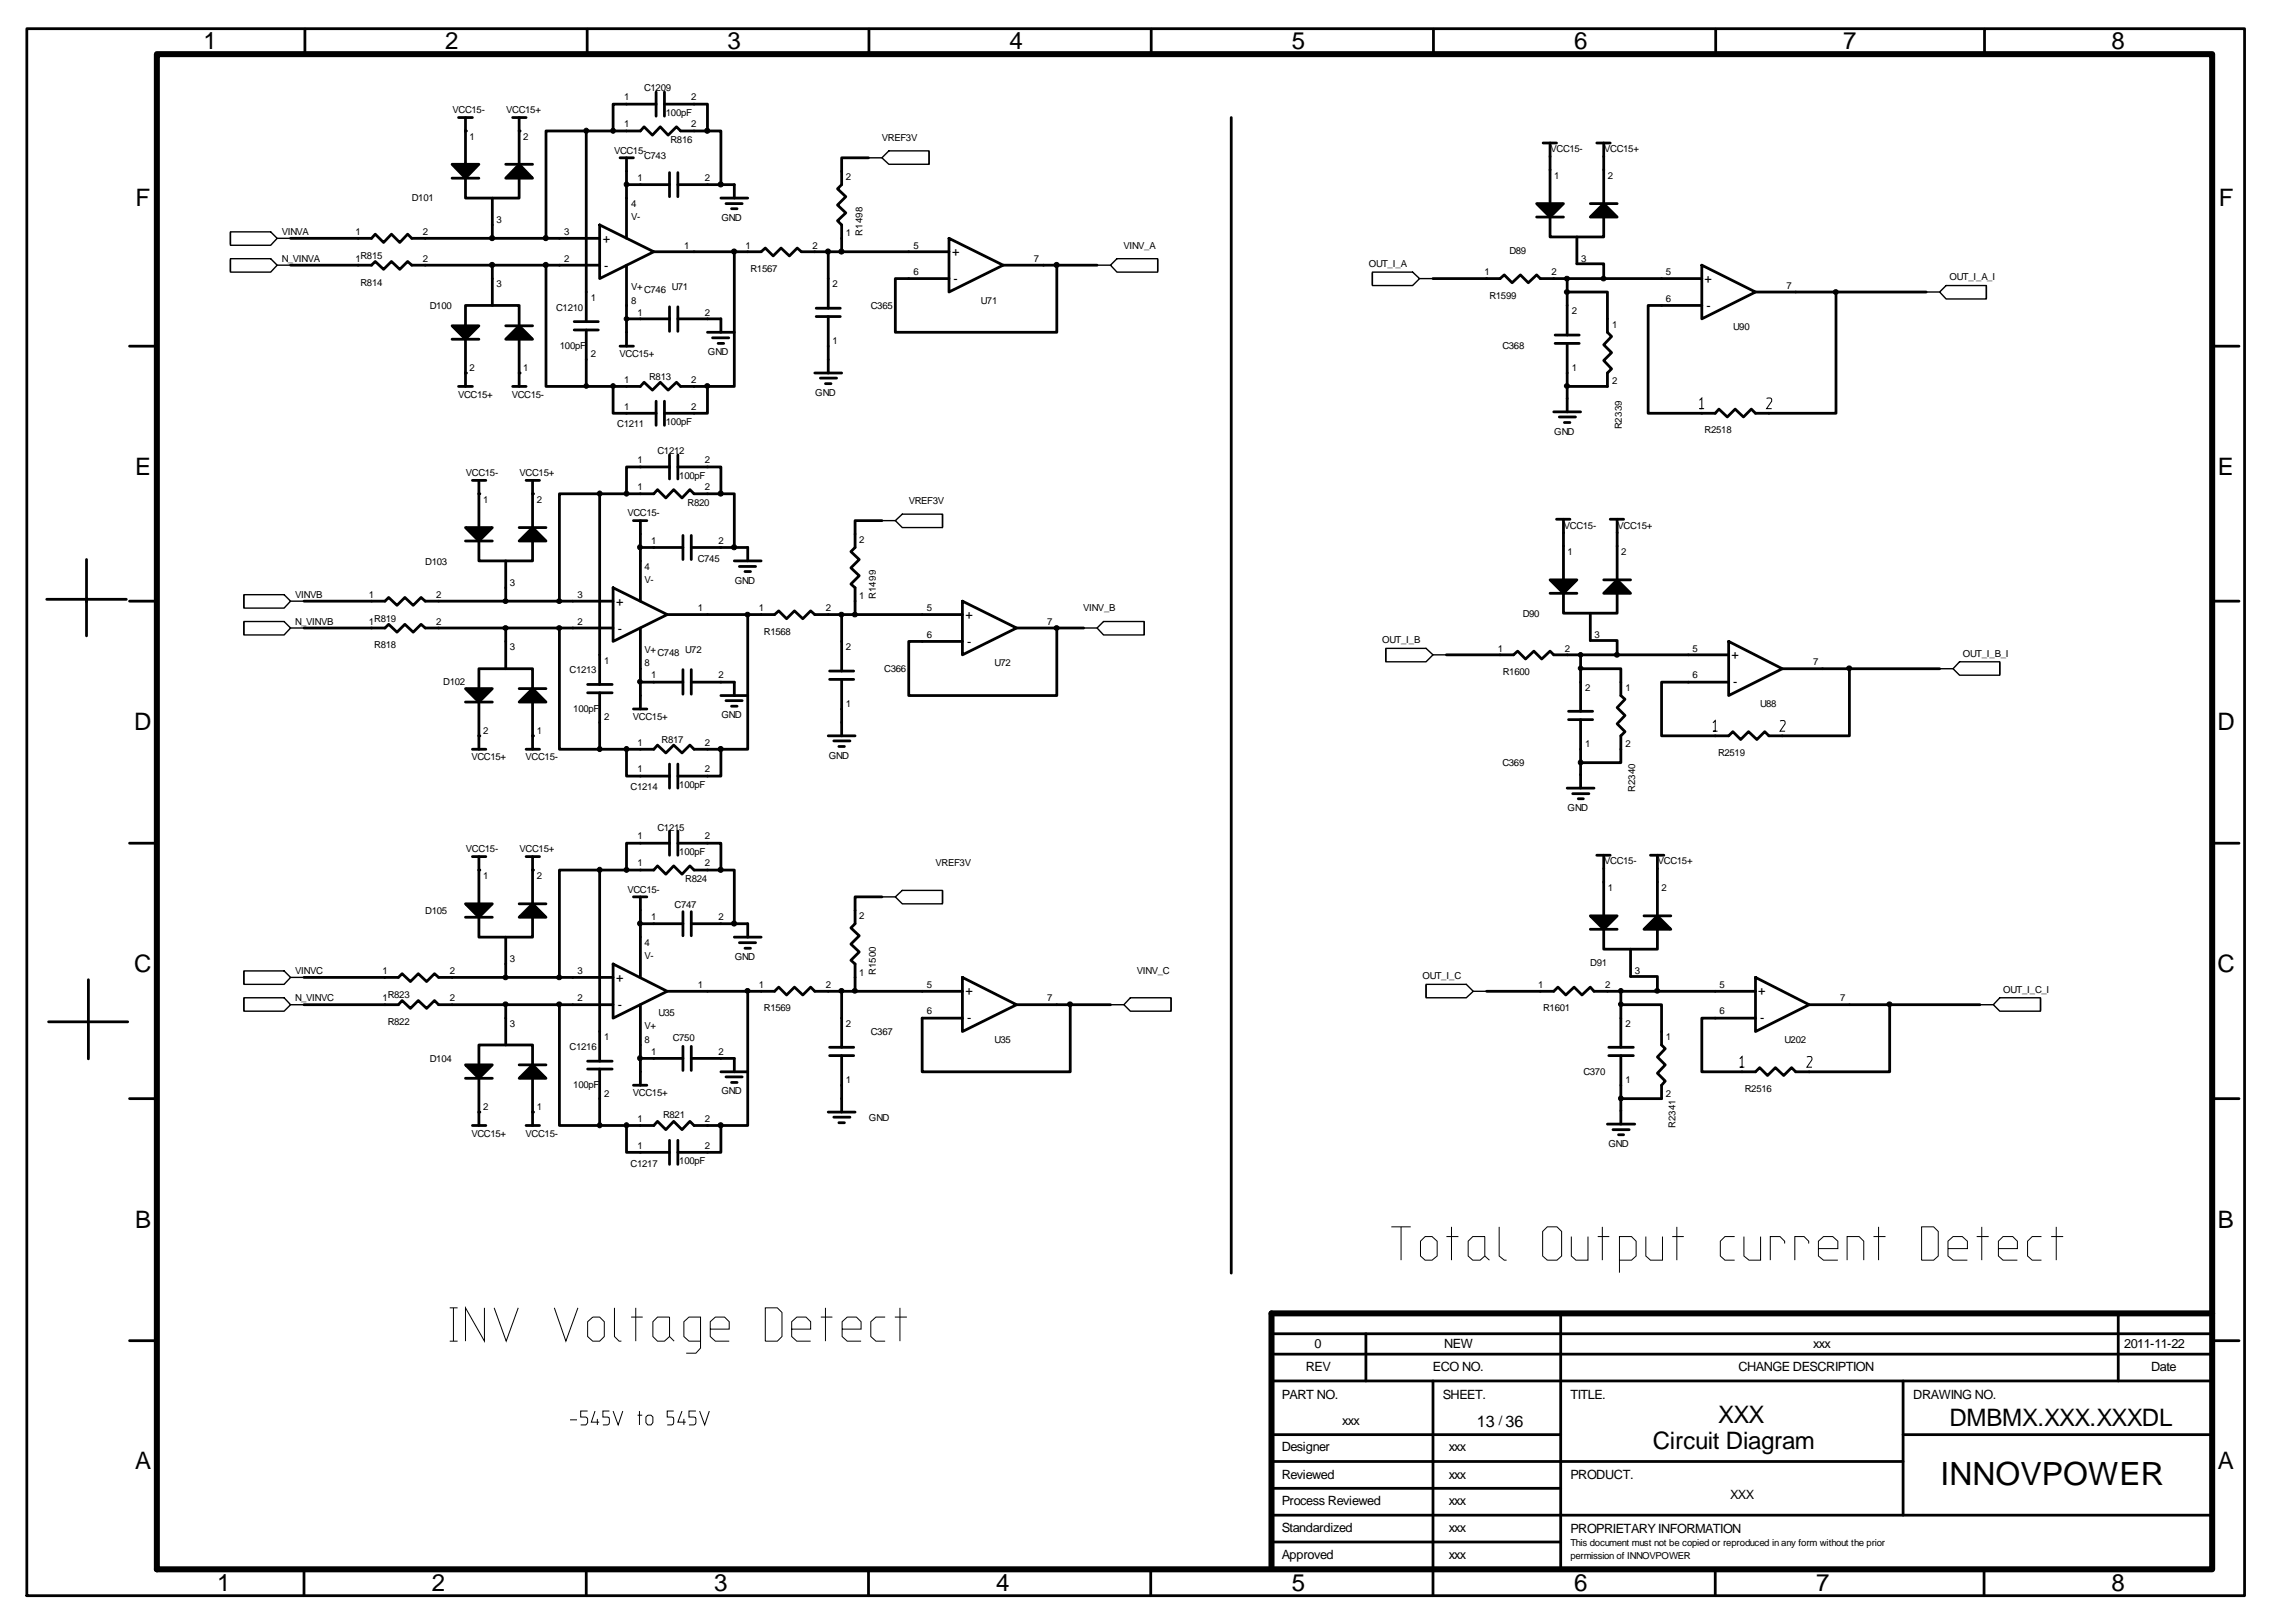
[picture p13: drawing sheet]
<svg xmlns="http://www.w3.org/2000/svg" width="420mm" height="297mm" viewBox="0 0 420 297" stroke-linecap="round" stroke-linejoin="round" font-family="sans-serif">
<defs><g id="words">
<text font-size="5.9" x="355.1" y="271.7">INNOVPOWER</text>
<g font-size="4.4">
<text x="37.3" y="8.9">1</text>
<text x="81.5" y="8.9">2</text>
<text x="133.1" y="8.9">3</text>
<text x="184.8" y="8.9">4</text>
<text x="236.4" y="8.9">5</text>
<text x="288" y="8.9">6</text>
<text x="337.2" y="8.9">7</text>
<text x="386.4" y="8.9">8</text>
<text x="24.8" y="37.7">F</text>
<text x="406" y="37.7">F</text>
<text x="24.7" y="86.9">E</text>
<text x="405.8" y="86.9">E</text>
<text x="24.6" y="133.6">D</text>
<text x="405.7" y="133.6">D</text>
<text x="24.6" y="177.9">C</text>
<text x="405.7" y="177.9">C</text>
<text x="24.7" y="224.6">B</text>
<text x="405.8" y="224.6">B</text>
<text x="314.4" y="260.3">XXX</text>
<text x="356.7" y="260.9">DMBMX.XXX.XXXDL</text>
<text x="24.7" y="268.8">A</text>
<text x="302.4" y="265.2">Circuit Diagram</text>
<text x="405.8" y="268.8">A</text>
<text x="39.7" y="291">1</text>
<text x="79" y="291">2</text>
<text x="130.7" y="291">3</text>
<text x="182.3" y="291">4</text>
<text x="236.4" y="291">5</text>
<text x="288.1" y="291">6</text>
<text x="332.3" y="291">7</text>
<text x="386.4" y="291">8</text>
</g>
<text font-size="2.9" x="270.3" y="261">13 36</text>
<g font-size="2.3">
<text x="110.3" y="44.5">+</text>
<text x="174.2" y="46.9">+</text>
<text x="110.6" y="49.4">-</text>
<text x="174.5" y="51.8">-</text>
<text x="311.9" y="51.8">+</text>
<text x="312.2" y="56.7">-</text>
<text x="112.8" y="110.8">+</text>
<text x="176.7" y="113.3">+</text>
<text x="113" y="115.7">-</text>
<text x="177" y="118.2">-</text>
<text x="316.8" y="120.7">+</text>
<text x="317.2" y="125.6">-</text>
<text x="112.8" y="179.7">+</text>
<text x="113" y="184.6">-</text>
<text x="176.7" y="182.1">+</text>
<text x="321.7" y="182.1">+</text>
<text x="177" y="187">-</text>
<text x="322.1" y="187">-</text>
<text x="238.9" y="250.8">REV</text>
<text x="240.5" y="246.5">0</text>
<text x="262.2" y="250.8">ECO NO.</text>
<text x="264.2" y="246.5">NEW</text>
<text x="318.1" y="250.8">CHANGE DESCRIPTION</text>
<text x="331.8" y="246.6">xxx</text>
<text x="388.7" y="246.5">2011-11-22</text>
<text x="393.6" y="250.8">Date</text>
<text x="234.5" y="255.9">PART NO.</text>
<text x="264" y="255.9">SHEET.</text>
<text x="287.4" y="255.9">TITLE.</text>
<text x="350.1" y="255.9">DRAWING NO.</text>
<text x="245.6" y="260.8">xxx</text>
<text x="274.2" y="260.8">/</text>
<text x="234.5" y="265.5">Designer</text>
<text x="265.1" y="265.5">xxx</text>
<text x="234.5" y="270.5">Reviewed</text>
<text x="234.5" y="275.4">Process Reviewed</text>
<text x="265.1" y="275.4">xxx</text>
<text x="265.1" y="270.5">xxx</text>
<text x="287.4" y="270.6">PRODUCT.</text>
<text x="316.6" y="274.3">XXX</text>
<text x="234.5" y="280.3">Standardized</text>
<text x="265.1" y="280.3">xxx</text>
<text x="287.4" y="280.4">PROPRIETARY INFORMATION</text>
<text x="234.5" y="285.2">Approved</text>
<text x="265.1" y="285.2">xxx</text>
</g>
<g font-size="1.8">
<text x="117.9" y="16.7">C1209</text>
<text x="82.8" y="20.7">VCC15-</text>
<text x="92.6" y="20.7">VCC15+</text>
<text x="114.2" y="18.4">1</text>
<text x="114.2" y="23.3">1</text>
<text x="121.8" y="21.2">100pF</text>
<text x="126.5" y="18.4">2</text>
<text x="126.5" y="23.3">2</text>
<text x="85.9" y="25.6">1</text>
<text x="95.8" y="25.6">2</text>
<text x="112.4" y="28.1">VCC15-</text>
<text x="117.9" y="29">C743</text>
<text x="122.7" y="26.2">R816</text>
<text x="161.4" y="25.7">VREF3V</text>
<text x="283.7" y="27.9">VCC15-</text>
<text x="293.5" y="27.9">VCC15+</text>
<text x="116.7" y="33.1">1</text>
<text x="128.9" y="33.1">2</text>
<text x="154.8" y="32.9">2</text>
<text x="284.4" y="32.7">1</text>
<text x="294.2" y="32.7">2</text>
<text x="75.4" y="36.8">D101</text>
<text x="90.8" y="40.8">3</text>
<text x="115.5" y="37.8">4</text>
<text x="115.5" y="40.3">V-</text>
<text x="132" y="40.4">GND</text>
<text x="51.6" y="42.9">VINVA</text>
<text x="51.6" y="47.9">N_VINVA</text>
<text x="65" y="47.9">1</text>
<text x="65" y="42.9">1</text>
<text x="66" y="47.3">R815</text>
<text x="77.4" y="47.9">2</text>
<text x="77.4" y="42.9">2</text>
<text x="103.2" y="42.9">3</text>
<text x="103.2" y="47.9">2</text>
<text x="125.2" y="45.5">1</text>
<text x="136.4" y="45.5">1</text>
<text x="148.7" y="45.5">2</text>
<text x="154.8" y="43.3">1</text>
<text x="157.8" y="43.1" transform="rotate(-90 157.8 43.1)">R1498</text>
<text x="167.1" y="45.5">5</text>
<text x="189.1" y="47.9">7</text>
<text x="205.6" y="45.5">VINV_A</text>
<text x="276.2" y="46.5">D89</text>
<text x="289.3" y="47.9">3</text>
<text x="66" y="52.2">R814</text>
<text x="90.8" y="52.6">3</text>
<text x="115.5" y="53.1">V+</text>
<text x="117.9" y="53.6">C746</text>
<text x="122.9" y="53.1">U71</text>
<text x="137.3" y="49.8">R1567</text>
<text x="152.3" y="52.6">2</text>
<text x="167.1" y="50.4">6</text>
<text x="250.4" y="48.9">OUT_I_A</text>
<text x="271.6" y="50.4">1</text>
<text x="283.9" y="50.4">2</text>
<text x="304.8" y="50.4">5</text>
<text x="326.9" y="52.8">7</text>
<text x="356.7" y="51.3">OUT_I_A_I</text>
<text x="78.7" y="56.6">D100</text>
<text x="101.8" y="56.8">C1210</text>
<text x="108.1" y="55">1</text>
<text x="115.5" y="55.5">8</text>
<text x="116.7" y="57.7">1</text>
<text x="128.9" y="57.7">2</text>
<text x="159.3" y="56.6">C365</text>
<text x="179.5" y="55.5">U71</text>
<text x="272.5" y="54.7">R1599</text>
<text x="287.6" y="57.5">2</text>
<text x="295" y="59.9">1</text>
<text x="304.8" y="55.3">6</text>
<text x="102.4" y="63.9">100pF</text>
<text x="108.1" y="65.4">2</text>
<text x="113.4" y="65.4">VCC15+</text>
<text x="129.5" y="65">GND</text>
<text x="152.3" y="62.9">1</text>
<text x="274.9" y="63.9">C368</text>
<text x="317.2" y="60.5">U90</text>
<text x="85.9" y="67.8">2</text>
<text x="95.8" y="67.8">1</text>
<text x="114.2" y="70">1</text>
<text x="118.8" y="69.5">R813</text>
<text x="126.5" y="70">2</text>
<text x="287.6" y="67.8">1</text>
<text x="295" y="70.3">2</text>
<text x="83.8" y="72.7">VCC15+</text>
<text x="93.6" y="72.7">VCC15-</text>
<text x="114.2" y="74.9">1</text>
<text x="121.8" y="77.7">100pF</text>
<text x="126.5" y="74.9">2</text>
<text x="149.2" y="72.4">GND</text>
<text x="112.9" y="78.1">C1211</text>
<text x="120.3" y="83.1">C1212</text>
<text x="284.4" y="79.5">GND</text>
<text x="296.8" y="78.6" transform="rotate(-90 296.8 78.6)">R2339</text>
<text x="311.9" y="79.2">R2518</text>
<text x="85.3" y="87.1">VCC15-</text>
<text x="95.1" y="87.1">VCC15+</text>
<text x="116.7" y="89.7">1</text>
<text x="116.7" y="84.8">1</text>
<text x="124.3" y="87.5">100pF</text>
<text x="128.9" y="89.7">2</text>
<text x="128.9" y="84.8">2</text>
<text x="88.4" y="91.9">1</text>
<text x="98.2" y="91.9">2</text>
<text x="114.8" y="94.5">VCC15-</text>
<text x="125.8" y="92.6">R820</text>
<text x="166.3" y="92.1">VREF3V</text>
<text x="119.1" y="99.5">1</text>
<text x="131.5" y="99.5">2</text>
<text x="157.2" y="99.3">2</text>
<text x="286.2" y="96.7">VCC15-</text>
<text x="286.9" y="101.5">1</text>
<text x="296" y="96.7">VCC15+</text>
<text x="296.7" y="101.5">2</text>
<text x="77.8" y="103.3">D103</text>
<text x="93.3" y="107.2">3</text>
<text x="117.9" y="104.2">4</text>
<text x="117.9" y="106.7">V-</text>
<text x="127.7" y="102.8">C745</text>
<text x="134.4" y="106.8">GND</text>
<text x="54" y="109.4">VINVB</text>
<text x="67.5" y="109.4">1</text>
<text x="68.5" y="113.7">R819</text>
<text x="79.8" y="109.4">2</text>
<text x="105.7" y="109.4">3</text>
<text x="127.7" y="111.8">1</text>
<text x="138.9" y="111.8">1</text>
<text x="151.1" y="111.8">2</text>
<text x="157.2" y="109.6">1</text>
<text x="160.3" y="109.6" transform="rotate(-90 160.3 109.6)">R1499</text>
<text x="169.6" y="111.8">5</text>
<text x="198.2" y="111.8">VINV_B</text>
<text x="278.6" y="112.9">D90</text>
<text x="54" y="114.3">N_VINVB</text>
<text x="67.5" y="114.3">1</text>
<text x="68.5" y="118.6">R818</text>
<text x="79.8" y="114.3">2</text>
<text x="93.3" y="119">3</text>
<text x="105.7" y="114.3">2</text>
<text x="117.9" y="119.5">V+</text>
<text x="120.3" y="120">C748</text>
<text x="125.4" y="119.5">U72</text>
<text x="139.8" y="116.2">R1568</text>
<text x="154.8" y="119">2</text>
<text x="169.6" y="116.8">6</text>
<text x="191.6" y="114.3">7</text>
<text x="252.9" y="117.7">OUT_I_B</text>
<text x="274.1" y="119.2">1</text>
<text x="286.3" y="119.2">2</text>
<text x="291.8" y="116.8">3</text>
<text x="309.7" y="119.2">5</text>
<text x="81.1" y="125.4">D102</text>
<text x="104.2" y="123.2">C1213</text>
<text x="110.6" y="121.4">1</text>
<text x="117.9" y="121.9">8</text>
<text x="119.1" y="124.1">1</text>
<text x="131.5" y="124.1">2</text>
<text x="161.8" y="122.9">C366</text>
<text x="182" y="121.9">U72</text>
<text x="275" y="123.5">R1600</text>
<text x="309.7" y="124.1">6</text>
<text x="331.8" y="121.7">7</text>
<text x="359.2" y="120.1">OUT_I_B_I</text>
<text x="104.9" y="130.3">100pF</text>
<text x="110.6" y="131.7">2</text>
<text x="115.8" y="131.7">VCC15+</text>
<text x="132" y="131.4">GND</text>
<text x="154.8" y="129.3">1</text>
<text x="290.1" y="126.4">2</text>
<text x="297.4" y="126.4">1</text>
<text x="322.1" y="129.3">U88</text>
<text x="88.4" y="134.2">2</text>
<text x="98.2" y="134.2">1</text>
<text x="116.7" y="136.4">1</text>
<text x="121.1" y="136">R817</text>
<text x="128.9" y="136.4">2</text>
<text x="290.1" y="136.7">1</text>
<text x="297.4" y="136.7">2</text>
<text x="86.3" y="139.1">VCC15+</text>
<text x="96.2" y="139.1">VCC15-</text>
<text x="116.7" y="141.3">1</text>
<text x="128.9" y="141.3">2</text>
<text x="151.6" y="138.8">GND</text>
<text x="274.9" y="140.1">C369</text>
<text x="314.4" y="138.3">R2519</text>
<text x="115.4" y="144.5">C1214</text>
<text x="124.3" y="144.1">100pF</text>
<text x="286.9" y="148.3">GND</text>
<text x="299.2" y="144.9" transform="rotate(-90 299.2 144.9)">R2340</text>
<text x="85.3" y="156">VCC15-</text>
<text x="95.1" y="156">VCC15+</text>
<text x="116.7" y="153.6">1</text>
<text x="120.3" y="152">C1215</text>
<text x="128.9" y="153.6">2</text>
<text x="88.4" y="160.8">1</text>
<text x="98.2" y="160.8">2</text>
<text x="116.7" y="158.5">1</text>
<text x="124.3" y="156.4">100pF</text>
<text x="125.4" y="161.4">R824</text>
<text x="128.9" y="158.5">2</text>
<text x="171.2" y="158.5">VREF3V</text>
<text x="293.5" y="158.2">VCC15-</text>
<text x="303.4" y="158.2">VCC15+</text>
<text x="77.8" y="167.2">D105</text>
<text x="114.8" y="163.3">VCC15-</text>
<text x="123.4" y="166.1">C747</text>
<text x="294.2" y="163">1</text>
<text x="304" y="163">2</text>
<text x="117.9" y="173.1">4</text>
<text x="119.1" y="168.4">1</text>
<text x="131.5" y="168.4">2</text>
<text x="157.2" y="168.1">2</text>
<text x="54" y="178.2">VINVC</text>
<text x="70" y="178.2">1</text>
<text x="82.3" y="178.2">2</text>
<text x="93.3" y="176">3</text>
<text x="105.7" y="178.2">3</text>
<text x="117.9" y="175.5">V-</text>
<text x="134.4" y="175.7">GND</text>
<text x="157.2" y="178.5">1</text>
<text x="160.3" y="178.4" transform="rotate(-90 160.3 178.4)">R1500</text>
<text x="208" y="178.2">VINV_C</text>
<text x="260.3" y="179.2">OUT_I_C</text>
<text x="291" y="176.8">D91</text>
<text x="299.1" y="178.2">3</text>
<text x="54" y="183.1">N_VINVC</text>
<text x="70" y="183.1">1</text>
<text x="70.9" y="182.5">R823</text>
<text x="82.3" y="183.1">2</text>
<text x="105.7" y="183.1">2</text>
<text x="120.5" y="185.8">U35</text>
<text x="127.7" y="180.7">1</text>
<text x="138.9" y="180.7">1</text>
<text x="139.8" y="185">R1569</text>
<text x="151.1" y="180.7">2</text>
<text x="169.6" y="185.6">6</text>
<text x="169.6" y="180.7">5</text>
<text x="191.6" y="183.1">7</text>
<text x="281.4" y="180.7">1</text>
<text x="282.4" y="185">R1601</text>
<text x="293.7" y="180.7">2</text>
<text x="314.6" y="180.7">5</text>
<text x="314.6" y="185.6">6</text>
<text x="336.7" y="183.1">7</text>
<text x="366.5" y="181.6">OUT_I_C_I</text>
<text x="70.9" y="187.5">R822</text>
<text x="93.3" y="187.9">3</text>
<text x="110.6" y="190.3">1</text>
<text x="117.9" y="190.8">8</text>
<text x="117.9" y="188.3">V+</text>
<text x="123.1" y="190.5">C750</text>
<text x="154.8" y="187.9">2</text>
<text x="159.3" y="189.3">C367</text>
<text x="182" y="190.8">U35</text>
<text x="297.4" y="187.9">2</text>
<text x="304.8" y="190.3">1</text>
<text x="326.6" y="190.8">U202</text>
<text x="78.7" y="194.2">D104</text>
<text x="104.2" y="192.1">C1216</text>
<text x="119.1" y="193">1</text>
<text x="131.5" y="193">2</text>
<text x="289.7" y="196.7">C370</text>
<text x="88.4" y="203.1">2</text>
<text x="98.2" y="203.1">1</text>
<text x="104.9" y="199.1">100pF</text>
<text x="110.6" y="200.7">2</text>
<text x="115.8" y="200.6">VCC15+</text>
<text x="132" y="200.2">GND</text>
<text x="154.8" y="198.2">1</text>
<text x="297.4" y="198.2">1</text>
<text x="304.8" y="200.7">2</text>
<text x="319.3" y="199.7">R2516</text>
<text x="86.3" y="207.9">VCC15+</text>
<text x="96.2" y="207.9">VCC15-</text>
<text x="116.7" y="205.2">1</text>
<text x="121.3" y="204.6">R821</text>
<text x="128.9" y="205.2">2</text>
<text x="159" y="205.1">GND</text>
<text x="294.3" y="209.8">GND</text>
<text x="306.6" y="206.4" transform="rotate(-90 306.6 206.4)">R2341</text>
<text x="115.4" y="213.4">C1217</text>
<text x="116.7" y="210.1">1</text>
<text x="124.3" y="212.9">100pF</text>
<text x="128.9" y="210.1">2</text>
<text x="287.4" y="282.8">This document must not be copied or reproduced in any form without the prior</text>
<text x="287.4" y="285.2">permission of INNOVPOWER</text>
</g>
</g></defs>
<g fill="none" stroke="#000" stroke-width=".51">
<path d="M4.9 5.2h405.8v286.7h-405.8zM55.8 5.3v4.4M107.4 5.3v4.4M120.1 19h-7.9v5M120.1 16.8v4.5M121.6 19h7.9v5M121.6 16.8v4.5M159 5.3v4.4M210.7 5.3v4.4M262.3 5.3v4.4M313.9 5.3v4.4M363.1 5.3v4.4"/>
<path d="M82.7 32.6h4.9M83.9 21.5h2.5M85.2 32.6v3.6h9.8v-3.6M85.2 21.5v8.6M90.1 36.2v7.4M92.5 30.1h5M93.8 21.5h2.5M95 21.5v8.6M107.3 24v34.8M113.5 28.9h2.4M114.6 28.9v14.7M114.6 33.8h7.9"/>
<path d="M122.5 31.6v4.4M124 33.8h10.4v2.4M124 31.6v4.4M131.9 33.8v-9.8h-7.4l-.7-.8-1.5 1.5-1.5-1.5-1.4 1.5-1.5-1.5-.7 .8h-17.3v19.6M131.9 36.2h4.9M132.8 37.3h3M133.9 38.2h1M158.9 28.9h-4.9v4.9l-.8 .7 1.6 1.5-1.6 1.5 1.6 1.4-1.6 1.5 .8 .7v5M225.3 21.5v211.4M281.2 39.7h4.9M282.4 26.2h2.4M283.6 39.7v3.6h9.9v-3.6"/>
<path d="M283.6 26.2v11.1M291 37.3h4.9M292.2 26.2h2.4M293.5 26.2v11.1M53.2 48.5h14.8l.7-.7 1.5 1.5 1.4-1.5 1.6 1.5 1.4-1.5 .8 .7h34.3M53.2 43.6h14.8l.7-.8 1.5 1.6 1.4-1.6 1.6 1.6 1.4-1.6 .8 .8h34.3M85.2 59.6v-3.7h9.8v3.7M90.1 48.5v7.4M92.5 59.6h5M105.1 58.8h4.4M109.7 41.1l9.9 5-9.9 4.9zM114.6 58.3h7.9"/>
<path d="M114.6 48.5v14.8M119.6 46.1h19.7l.7-.7 1.5 1.4 1.4-1.4 1.5 1.4 1.5-1.4 .7 .7h5v10.3M122.5 56.1v4.5M124 58.3h7.9v2.5M124 56.1v4.5M134.4 46.1v24.6h-9.9l-.7-.8-1.5 1.5-1.5-1.5-1.4 1.5-1.5-1.5-.7 .8h-17.3v-22.2M149.4 57.9h4.4M149.4 56.4h4.4M151.6 46.1h22.1M151.6 57.9v10.3M173.7 43.6l9.9 4.9-9.9 4.9zM183.6 48.5h17.1"/>
<path d="M193.4 48.5v12.3h-29.6v-9.8h9.9M262.2 51h12.3l.8-.7 1.4 1.4 1.5-1.4 1.5 1.4 1.5-1.4 .7 .7h29.5M286.8 53.4h7.3v7.4l.8 .8-1.4 1.5 1.4 1.4-1.4 1.5 1.4 1.5-.8 .7v2.5h-7.3M286.8 51v10.3M288.5 43.3v5h5v2.7M311.4 48.5l9.8 4.9-9.8 4.9zM321.2 53.4h31.3M336 53.4v22.2h-14.8l-.7-.8-1.5 1.5-1.5-1.5-1.4 1.5-1.6-1.5-.6 .8h-12.3v-19.7h9.8M23.7 63.3h4.9M82.7 62.1h4.9M83.9 70.7h2.5M85.2 62.1v8.6"/>
<path d="M93.8 70.7h2.5M95 62.1v8.6M105.1 60.4h4.4M107.3 60.4v10.3M112.2 70.7v4.9h7.9M113.5 63.3h2.4M120.1 73.4v4.4M121.6 73.4v4.4M129.5 70.7v4.9h-7.9M129.5 60.8h4.9M130.4 61.8h2.9M131.4 62.8h1"/>
<path d="M149.1 68.2h4.9M150.1 69.2h3M151 70.2h1.1M284.3 75.4h4.9M284.6 62.8h4.4M284.6 61.3h4.4M285.3 76.3h3M286.3 77.3h1M286.8 62.8v12.6M404.8 63.3h4.9M85.2 99h4.9M86.4 87.9h2.5"/>
<path d="M87.6 99v3.6h9.9v-3.6M87.6 87.9v8.6M95 96.5h4.9M96.3 87.9h2.4M97.5 87.9v8.6M109.7 90.3v34.9M115.9 95.2h2.5M117.2 95.2v14.8M122.5 85.4h-7.9v4.9M122.5 83.2v4.4M124 85.4h7.9v4.9M124 83.2v4.4"/>
<path d="M125 98v4.4M126.5 98v4.4M161.4 95.2h-4.9v5l-.8 .7 1.5 1.5-1.5 1.5 1.5 1.4-1.5 1.5 .8 .7v4.9M284.8 95h2.5M286.1 95v11.1M294.6 95h2.5M295.9 95v11.1M8.6 109.6h14.5M15.8 102.4v13.9M23.7 110h4.9M55.6 114.9h14.8l.7-.7 1.5 1.5 1.5-1.5 1.5 1.5 1.4-1.5 .8 .7h34.4M55.6 110h14.8l.7-.7 1.5 1.4 1.5-1.4 1.5 1.4 1.4-1.4 .8 .7h34.4"/>
<path d="M92.5 102.6v7.4M92.5 114.9v7.4M112.2 107.5l9.9 4.9-9.9 4.9zM117.2 114.9v14.8M117.2 100.2h7.8M122.1 112.4h19.6l.8-.6 1.4 1.4 1.5-1.4 1.5 1.4 1.4-1.4 .8 .6h4.9v10.4M126.5 100.2h10.3v2.4M134.4 100.2v-9.9h-7.4l-.8-.7-1.4 1.5-1.5-1.5-1.5 1.5-1.5-1.5-.7 .7h-17.2v19.7M134.4 102.6h4.9M135.3 103.6h3M136.3 104.6h1M136.8 112.4v24.7h-9.8l-.8-.8-1.4 1.5-1.5-1.5-1.5 1.5-1.5-1.5-.7 .8h-17.2v-22.2"/>
<path d="M154 112.4h22.1M176.1 110l9.9 4.9-9.9 4.9zM186 114.9h12.3M193.4 114.9v12.4h-27.1v-10h9.8M264.7 119.8h12.2l.8-.7 1.4 1.5 1.6-1.5 1.4 1.5 1.5-1.5 .7 .7h32M283.6 108.5h4.9M286.1 108.5v3.7h9.8v-3.7M289.2 119.8v10.3M291 112.2v5h4.9v2.6M293.5 106.1h4.9M316.3 117.3l9.8 5-9.8 5zM404.8 110h4.9"/>
<path d="M85.2 128.4h4.9M86.4 137.1h2.5M87.6 126v-3.7h9.9v3.7M87.6 128.4v8.7M95 126h4.9M96.3 137.1h2.4M97.5 128.4v8.7M107.5 125.2h4.5M107.5 126.7h4.5M109.7 126.7v10.4M114.6 137.1v4.9h7.9M115.9 129.7h2.5"/>
<path d="M117.2 124.8h7.8M122.5 139.8v4.4M124 139.8v4.4M125 122.5v4.5M126.5 124.8h7.9v2.5M126.5 122.5v4.5M131.9 137.1v4.9h-7.9M131.9 127.3h4.9M132.8 128.2h3M133.9 129.2h1M151.6 134.6h4.9M151.8 124.3h4.4"/>
<path d="M151.8 122.8h4.4M152.6 135.6h2.9M153.5 136.6h1M154 124.3v10.3M287 131.7h4.4M287 130.1h4.4M289.2 122.3h7.4v5l.7 .6-1.4 1.6 1.4 1.4-1.4 1.5 1.4 1.5-.7 .7v4.9h-7.4M289.2 131.7v12.5M326.1 122.3h28.8M338.4 122.3v12.3h-14.7l-.8-.7-1.4 1.4-1.5-1.4-1.5 1.4-1.4-1.4-.8 .7h-12.3v-9.8h12.3M23.7 154.3h4.9M86.4 156.7h2.5"/>
<path d="M87.6 156.7v8.7M96.3 156.7h2.4M97.5 156.7v8.7M109.7 159.2v34.9M122.5 154.3h-7.9v4.9M122.5 152.1v4.4M124 154.3h7.9v4.9M124 152.1v4.4M286.8 144.2h4.9M287.8 145.2h2.9M288.8 146.1h.9M292.2 156.5h2.4"/>
<path d="M293.5 156.5v11.1M302 156.5h2.5M303.3 156.5v11.1M404.8 154.3h4.9M16.2 179.2v14.5M55.6 178.8h17.3l.7-.7 1.5 1.5 1.4-1.5 1.6 1.5 1.4-1.5 .8 .7h31.9M85.2 167.8h4.9M87.6 167.8v3.6h9.9v-3.6M92.5 171.4v7.4M95 165.4h4.9M112.2 176.4l9.9 5-9.9 4.9zM115.9 164.1h2.5"/>
<path d="M117.2 164.1v14.7M117.2 169h7.8M125 166.8v4.4M126.5 169h10.3v2.4M126.5 166.8v4.4M134.4 169v-9.8h-7.4l-.8-.8-1.4 1.5-1.5-1.5-1.5 1.5-1.5-1.5-.7 .8h-17.2v19.6M134.4 171.4h4.9M135.3 172.5h3M136.3 173.5h1M161.4 164.1h-4.9v4.9l-.8 .8 1.5 1.4-1.5 1.5 1.5 1.5-1.5 1.5 .8 .7v5M176.1 178.8l9.9 5-9.9 4.9zM291 170h4.9"/>
<path d="M293.5 170v3.7h9.8v-3.7M298.4 173.7v4.9h4.9v2.8M300.8 167.6h4.9M321.2 178.8l9.8 5-9.8 4.9zM8.9 186.9h14.5M55.6 183.8h17.3l.7-.8 1.5 1.5 1.4-1.5 1.6 1.5 1.4-1.5 .8 .8h31.9M85.2 197.3h4.9M87.6 194.8v-3.6h9.9v3.6M87.6 197.3v8.6M92.5 183.8v7.4M95 194.8h4.9M97.5 197.3v8.6"/>
<path d="M107.5 194.1h4.5M107.5 195.6h4.5M109.7 195.6v10.3M115.9 198.5h2.5M117.2 183.8v14.7M117.2 193.6h7.8M122.1 181.4h19.6l.8-.8 1.4 1.4 1.5-1.4 1.5 1.4 1.4-1.4 .8 .8h4.9v10.2M125 191.4v4.4M126.5 193.6h7.9v2.5M126.5 191.4v4.4M131.9 196.1h4.9M132.8 197h3"/>
<path d="M133.9 198h1M136.8 181.4v24.5h-9.8l-.8-.8-1.4 1.6-1.5-1.6-1.5 1.6-1.5-1.6-.7 .8h-17.2v-22.1M151.8 193.1h4.4M151.8 191.6h4.4M154 181.4h22.1M154 193.1v10.4M186 183.8h17.2M195.8 183.8v12.3h-27.1v-9.8h7.4M272 181.4h12.3l.8-.8 1.4 1.4 1.5-1.4 1.5 1.4 1.5-1.4 .7 .8h29.5M294.4 193.1h4.5M294.4 191.6h4.5M296.6 183.8h7.4v7.4l.7 .7-1.4 1.5 1.4 1.4-1.4 1.5 1.4 1.5-.7 .7v2.5h-7.4"/>
<path d="M296.6 181.4v10.2M296.6 193.1v12.6M331 183.8h31.3M345.8 183.8v12.3h-17.2l-.8-.8-1.4 1.5-1.5-1.5-1.5 1.5-1.4-1.5-.8 .8h-9.8v-9.8h9.8M23.7 201h4.9M86.4 205.9h2.5M96.3 205.9h2.4M114.6 205.9v4.9h7.9M122.5 208.6v4.4M124 208.6v4.4M131.9 205.9v4.9h-7.9M151.6 203.5h4.9"/>
<path d="M152.6 204.4h2.9M153.5 205.4h1M294.1 205.7h5M295.1 206.7h3M296.2 207.6h.9M404.8 201h4.9M23.7 245.3h4.9M232.7 252.6h172.1M232.7 247.7h172.1M232.7 244h172.1M249.9 244v8.6M262.2 252.6v39.3"/>
<path d="M285.6 240.3v46.7M348.2 252.6v24.6M387.6 240.3v12.3M404.8 245.3h4.9M232.7 277.2h172.1M232.7 262.5h52.9M232.7 267.4h115.5M232.7 272.3h52.9M348.2 262.5h56.6M55.6 287v4.9M107.3 287v4.9M158.9 287v4.9"/>
<path d="M210.6 287v4.9M232.7 282.1h52.9M313.9 287v4.9M363.1 287v4.9"/>
</g>
<g fill="#000" stroke="#000" stroke-width=".18">
<circle cx="107.3" cy="23.9" r=".45"/>
<circle cx="112.2" cy="23.9" r=".45"/>
<circle cx="114.6" cy="33.7" r=".45"/>
<circle cx="129.4" cy="23.9" r=".47"/>
<circle cx="131.9" cy="33.7" r=".47"/>
<circle cx="90" cy="43.6" r=".47"/>
<circle cx="90" cy="48.5" r=".47"/>
<circle cx="99.9" cy="43.6" r=".47"/>
<circle cx="99.9" cy="48.5" r=".47"/>
<circle cx="114.6" cy="58.3" r=".42"/>
<circle cx="134.3" cy="46" r=".47"/>
<circle cx="151.5" cy="46" r=".47"/>
<circle cx="154" cy="46" r=".47"/>
<circle cx="193.3" cy="48.5" r=".47"/>
<circle cx="286.7" cy="51" r=".45"/>
<circle cx="286.7" cy="53.4" r=".45"/>
<circle cx="293.4" cy="51" r=".45"/>
<circle cx="335.9" cy="53.4" r=".45"/>
<circle cx="107.3" cy="70.6" r=".42"/>
<circle cx="112.2" cy="70.6" r=".42"/>
<circle cx="129.4" cy="70.6" r=".45"/>
<circle cx="286.7" cy="70.6" r=".45"/>
<circle cx="109.7" cy="90.3" r=".45"/>
<circle cx="114.6" cy="90.3" r=".45"/>
<circle cx="131.9" cy="90.3" r=".47"/>
<circle cx="92.5" cy="114.9" r=".45"/>
<circle cx="92.5" cy="110" r=".45"/>
<circle cx="102.3" cy="110" r=".45"/>
<circle cx="102.3" cy="114.9" r=".45"/>
<circle cx="117.1" cy="100.1" r=".45"/>
<circle cx="134.3" cy="100.1" r=".47"/>
<circle cx="136.8" cy="112.4" r=".45"/>
<circle cx="154" cy="112.4" r=".45"/>
<circle cx="156.4" cy="112.4" r=".45"/>
<circle cx="193.4" cy="114.9" r=".45"/>
<circle cx="289.2" cy="119.8" r=".42"/>
<circle cx="295.9" cy="119.8" r=".45"/>
<circle cx="109.7" cy="137" r=".45"/>
<circle cx="114.6" cy="137" r=".45"/>
<circle cx="117.1" cy="124.7" r=".42"/>
<circle cx="131.9" cy="137" r=".47"/>
<circle cx="289.2" cy="139.5" r=".45"/>
<circle cx="289.2" cy="122.3" r=".42"/>
<circle cx="338.4" cy="122.3" r=".45"/>
<circle cx="109.7" cy="159.1" r=".45"/>
<circle cx="114.6" cy="159.1" r=".45"/>
<circle cx="131.9" cy="159.1" r=".47"/>
<circle cx="92.5" cy="178.8" r=".45"/>
<circle cx="102.3" cy="178.8" r=".45"/>
<circle cx="117.1" cy="169" r=".45"/>
<circle cx="134.3" cy="169" r=".47"/>
<circle cx="92.5" cy="183.7" r=".45"/>
<circle cx="102.3" cy="183.7" r=".45"/>
<circle cx="117.1" cy="193.6" r=".45"/>
<circle cx="136.8" cy="181.3" r=".45"/>
<circle cx="154" cy="181.3" r=".45"/>
<circle cx="156.4" cy="181.3" r=".45"/>
<circle cx="195.8" cy="183.7" r=".45"/>
<circle cx="296.6" cy="181.3" r=".42"/>
<circle cx="296.6" cy="183.7" r=".42"/>
<circle cx="303.3" cy="181.3" r=".45"/>
<circle cx="345.8" cy="183.7" r=".45"/>
<circle cx="109.7" cy="205.9" r=".45"/>
<circle cx="114.6" cy="205.9" r=".45"/>
<circle cx="131.9" cy="205.9" r=".47"/>
<circle cx="296.6" cy="201" r=".45"/>
</g>
<g fill="#000">
<circle cx="85.2" cy="24" r=".25"/>
<circle cx="95" cy="24" r=".25"/>
<circle cx="85.2" cy="68.2" r=".25"/>
<circle cx="95" cy="68.2" r=".25"/>
<circle cx="87.6" cy="90.3" r=".25"/>
<circle cx="97.5" cy="90.3" r=".25"/>
<circle cx="87.6" cy="134.6" r=".25"/>
<circle cx="97.5" cy="134.6" r=".25"/>
<circle cx="87.6" cy="159.2" r=".25"/>
<circle cx="97.5" cy="159.2" r=".25"/>
<circle cx="87.6" cy="203.5" r=".25"/>
<circle cx="97.5" cy="203.5" r=".25"/>
</g>
<g fill="none" stroke="#000" stroke-width=".25">
<path d="M158.9 28.9h2.5M162.6 27.6h7.4v2.5h-7.4l-1.2-1.2zM170 27.8v2.2M42.2 42.4h7.3l1.2 1.2-1.2 1.3h-7.3zM42.2 47.3h7.3l1.2 1.2-1.2 1.3h-7.3zM42.2 42.5v2.2M42.2 47.5v2.1M50.7 48.5h2.5M50.7 43.6h2.5M200.7 48.5h2.5M204.4 47.3h7.4v2.5h-7.4l-1.2-1.3zM211.8 47.5v2.1"/>
<path d="M251.1 49.8h7.4l1.3 1.2-1.3 1.2h-7.4zM251.1 50v2.1M259.8 51h2.4M352.5 53.4h2.4M356.1 52.2h7.4v2.5h-7.4l-1.2-1.3zM363.5 52.4v2.1M161.4 95.2h2.4M163.8 95.2l1.3-1.1h7.4v2.4h-7.4zM172.5 94.1v2.3M44.6 108.8h7.4l1.2 1.2-1.2 1.3h-7.4zM44.6 113.7h7.4l1.2 1.2-1.2 1.3h-7.4zM44.6 109v2.1"/>
<path d="M44.6 113.9v2.1M53.2 114.9h2.4M53.2 110h2.4M198.3 114.9h2.4M201.9 113.7h7.5v2.5h-7.5l-1.2-1.3zM209.4 113.9v2.1M253.6 118.6h7.3l1.3 1.2-1.3 1.3h-7.3zM253.6 118.8v2.1M262.2 119.8h2.5M354.9 122.3h2.5M358.6 121.1h7.3v2.4h-7.3l-1.2-1.2zM365.9 121.2v2.2"/>
<path d="M44.6 177.6h7.4l1.2 1.2-1.2 1.3h-7.4zM44.6 177.8v2.1M53.2 178.8h2.4M161.4 164.1h2.4M163.8 164.1l1.3-1.2h7.4v2.5h-7.4zM172.5 163v2.2M44.6 182.5h7.4l1.2 1.3-1.2 1.2h-7.4zM44.6 182.7v2.1M53.2 183.8h2.4M203.2 183.8h2.5M206.8 182.5h7.5v2.5h-7.5l-1.1-1.2zM214.3 182.7v2.1"/>
<path d="M260.9 180.1h7.4l1.3 1.3-1.3 1.1h-7.4zM260.9 180.3v2.1M269.6 181.4h2.4M362.3 183.8h2.4M365.9 182.5h7.5v2.5h-7.5l-1.2-1.2zM373.4 182.7v2.1"/>
</g>
<g fill="#000" stroke="#000" stroke-width=".51">
<path d="M82.7 30.1h4.9l-2.4 2.5zM95 30.1l2.5 2.5h-5zM281.2 37.3h4.9l-2.5 2.4zM293.5 37.3l2.4 2.4h-4.9zM82.7 59.6h4.9l-2.4 2.5zM95 59.6l2.5 2.5h-5zM85.2 96.5h4.9l-2.5 2.5zM97.5 96.5l2.4 2.5h-4.9zM283.6 106.1h4.9l-2.4 2.4zM295.9 106.1l2.5 2.4h-4.9zM85.2 126h4.9l-2.5 2.4zM97.5 126l2.4 2.4h-4.9z"/>
<path d="M85.2 165.4h4.9l-2.5 2.4zM97.5 165.4l2.4 2.4h-4.9zM291 167.6h4.9l-2.4 2.4zM303.3 167.6l2.4 2.4h-4.9zM85.2 194.8h4.9l-2.5 2.5zM97.5 194.8l2.4 2.5h-4.9z"/>
</g>
<g fill="none" stroke="#000" stroke-width=".18">
<path d="M311 73.2l.4-.4v2h-.4h.8M323.3 72.9l.6-.1 .3 .3v.3l-.9 1.4h.9M313.4 132.2l.5-.4v2h-.5h.9M325.7 131.9l.7-.1 .2 .3v.3l-.9 1.4h.9M318.3 193.7l.5-.4v1.9h-.5h.9M330.6 193.4l.7-.1 .3 .2v.4l-1 1.3h1M82.3 239.3h1.4M83 239.3v6.1M88.6 239.3v6.1l-3.4-6.1v6.1M90.4 239.3l2.2 6.1 2.2-6.1M101.4 239.3l2.1 6.1 2.2-6.1M112.4 239.3v5.2l.9 .9h.4"/>
<path d="M116.3 239.3v6.1M140 239.3h2.2l.9 .8v4.4l-.9 .9h-2.2zM151 239.3v6.1M164.7 239.3v6.1M254.6 224.5h3.5M256.4 224.5v6M259.9 227.1l.9-.9h1.2l1 .9v2.7l-1 .7h-1.2l-.9-.7zM264.7 226.2h2.2M265.6 224.5v6M269.5 226.2h2.2v3.6l-.9 .7h-1.3l-.9-.7v-2.7zM271.7 229.8l.8 .7M274.3 224.5v5.3l1 .7h.4"/>
<path d="M282.3 225.3l.8-.8h1.8l.9 .8v4.5l-.9 .7h-1.8l-.8-.7zM287.5 226.2v3.6l.9 .7h2.2v-4.3M292.4 226.2h2.1M293.2 224.5v6M296.3 230.5h2.2l.9-.7v-2.7l-.9-.9h-2.2v6.6M301.2 226.2v3.6l.8 .7h2.2v-4.3M306 226.2h2.1M306.8 224.5v6M317.4 226.2h-1.8l-.8 .9v2.7l.8 .7h1.8M319.1 226.2v3.6l.9 .7h2.2v-4.3M326.6 227.5v-.4l-.9-.9h-1.8v4.3M331 227.5v-.4l-.9-.9h-1.7v4.3"/>
<path d="M332.7 228.4h3.6v-1.3l-.9-.9h-1.7l-1 .9v2.7l1 .7h2.6M338 230.5v-4.3h2.2l.8 .9v3.4M342.8 226.2h2.2M343.7 224.5v6M351.6 224.5h2.2l.9 .8v4.5l-.9 .7h-2.2zM356.4 228.4h3.6v-1.3l-.9-.9h-1.7l-1 .9v2.7l1 .7h2.6M361.7 226.2h2.2M362.6 224.5v6M365.7 228.4h3.4v-1.3l-.8-.9h-1.8l-.8 .9v2.7l.8 .7h2.6M373.5 226.2h-1.6l-.9 .9v2.7l.9 .7h1.6M375.3 226.2h2.2M376.3 224.5v6"/>
<path d="M82.3 245.4h1.4M104.3 259.8h1.3M107.5 258.1h-1.2v1.1h.9l.3 .4v.7l-.3 .4h-.9M107.5 241.8l1-.8h1.2l.9 .8v2.7l-.9 .9h-1.2l-1-.9zM108.9 258.1l-.7 2.1h1.4M109.3 259.6v1.1M111.5 258.1h-1.2v1.1h.9l.2 .1 .1 .3-.1 .9-.2 .2h-.9M112.2 258.1l.9 2.6 .9-2.6M115.5 241h2.1M116.7 258.9h.8M117 258.1v2.6M118.5 258.9h.6l.4 .3v1.1l-.4 .4h-.6l-.3-.4v-1.1z"/>
<path d="M119.5 241.8l.8-.8h2.2v3.5l-.9 .9h-1.3l-.8-.9zM122.5 244.5l.9 .9M123.3 258.1h-1.2v1.1h.8l.3 .1 .1 .3-.1 .9-.3 .2h-.8M124.8 258.1l-.8 2.1h1.5M125.1 259.6v1.1M127.3 258.1h-1.2v1.1h.9l.3 .1v.3v.9l-.3 .2h-.9M128 258.1l.9 2.6 .9-2.6M128.2 245.4h-2.1l-1-.9v-2.7l1-.8h2.1v5.6l-.9 1h-1.7M130 243.2h3.4v-1.4l-.8-.8h-1.7l-.9 .8v2.7l.9 .9h2.5M144.9 243.2h3.4v-1.4l-.8-.8h-1.7l-.9 .8v2.7l.9 .9h2.5M150.2 241h2.1M154.1 243.2h3.5v-1.4l-.9-.8h-1.7l-.9 .8v2.7l.9 .9h2.6"/>
<path d="M162 241h-1.7l-1 .8v2.7l1 .9h1.7M163.7 241h2.2"/>
</g>
<path d="M28.7 9.9h376.1v277.2h-376.1zM404.8 240.3h-172.1v46.7" fill="none" stroke="#000" stroke-width="1.1"/>
<use href="#words"/>
</svg>
